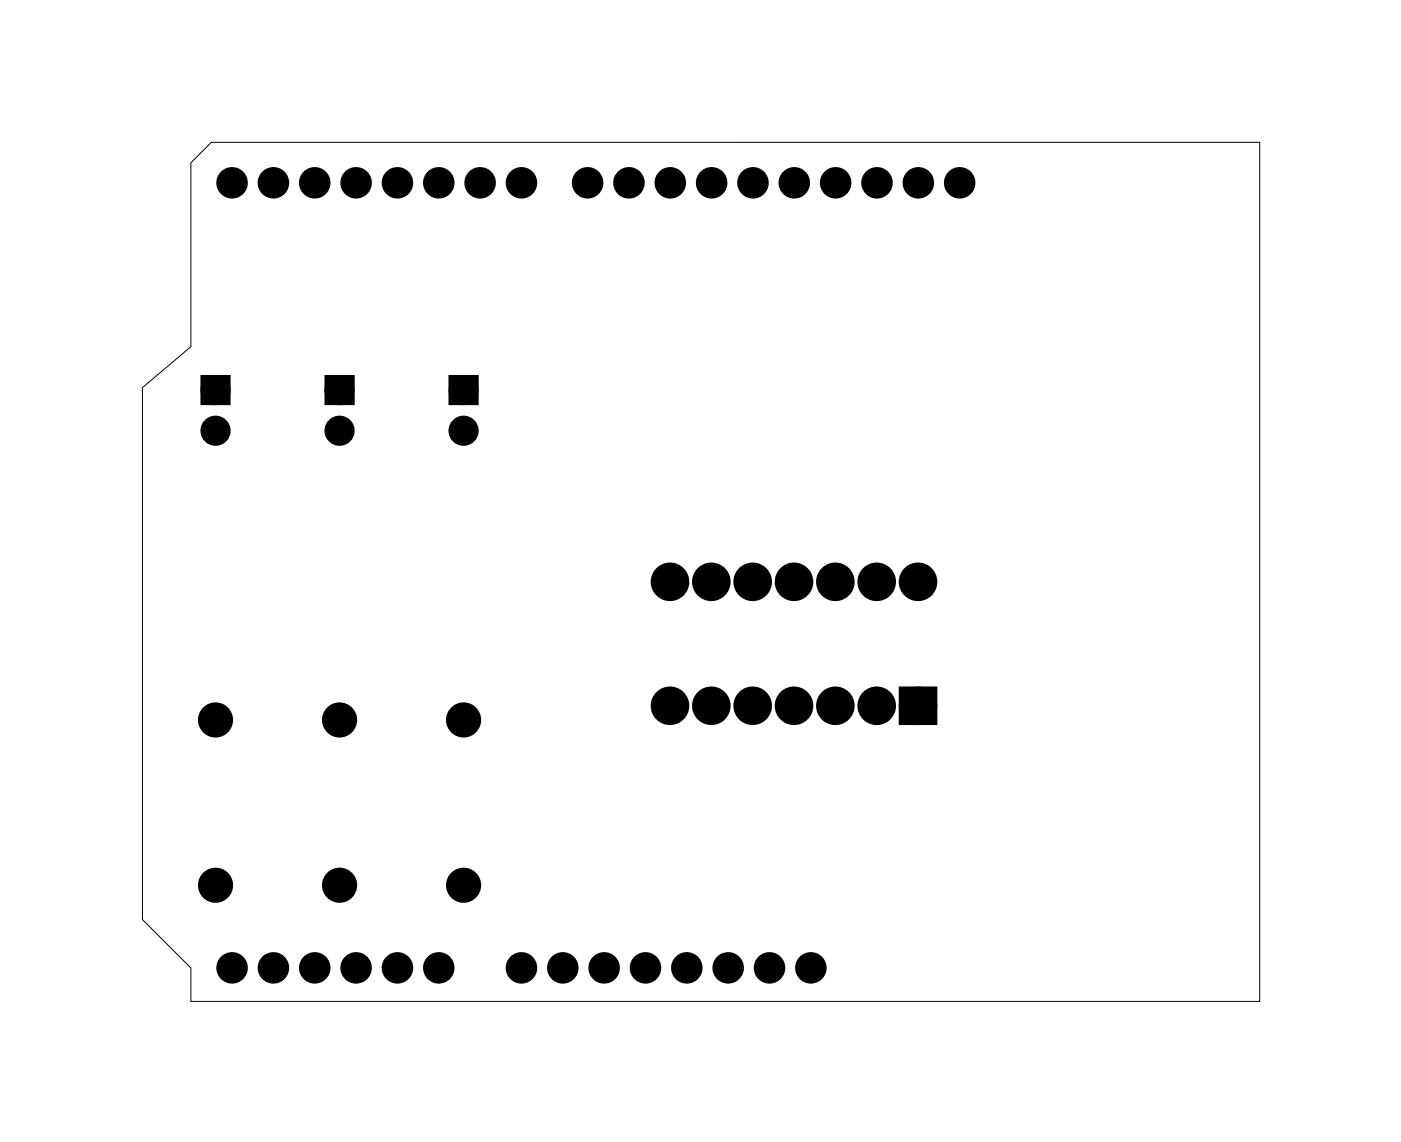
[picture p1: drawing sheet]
<svg xmlns="http://www.w3.org/2000/svg" width="86mm" height="70mm" viewBox="0 0 86 70" stroke-linecap="round" stroke-linejoin="round" font-family="sans-serif">
<path d="M11.7 10l1.3-1.3h64.4v52.9h-65.7v-2.1l-2.9-3v-32.7l2.9-2.5z" fill="none" stroke="#000" stroke-width=".06"/>
<g fill="#000">
<circle cx="14.3" cy="11.2" r=".66"/>
<circle cx="16.8" cy="11.2" r=".66"/>
<circle cx="19.3" cy="11.2" r=".66"/>
<circle cx="21.9" cy="11.2" r=".66"/>
<circle cx="24.4" cy="11.2" r=".66"/>
<circle cx="27" cy="11.2" r=".66"/>
<circle cx="29.5" cy="11.2" r=".66"/>
<circle cx="32" cy="11.2" r=".66"/>
<circle cx="36.1" cy="11.2" r=".66"/>
<circle cx="38.6" cy="11.2" r=".66"/>
<circle cx="41.2" cy="11.2" r=".66"/>
<circle cx="43.7" cy="11.2" r=".66"/>
<circle cx="46.3" cy="11.2" r=".66"/>
<circle cx="48.8" cy="11.2" r=".66"/>
<circle cx="51.3" cy="11.2" r=".66"/>
<circle cx="53.9" cy="11.2" r=".66"/>
<circle cx="56.4" cy="11.2" r=".66"/>
<circle cx="59" cy="11.2" r=".66"/>
<circle cx="13.2" cy="24" r=".6"/>
<circle cx="13.2" cy="26.5" r=".6"/>
<circle cx="20.9" cy="24" r=".6"/>
<circle cx="20.9" cy="26.5" r=".6"/>
<circle cx="28.5" cy="24" r=".6"/>
<circle cx="28.5" cy="26.5" r=".6"/>
<circle cx="41.2" cy="35.8" r=".8"/>
<circle cx="43.7" cy="35.8" r=".8"/>
<circle cx="46.2" cy="35.8" r=".8"/>
<circle cx="48.8" cy="35.8" r=".8"/>
<circle cx="51.3" cy="35.8" r=".8"/>
<circle cx="53.9" cy="35.8" r=".8"/>
<circle cx="56.4" cy="35.8" r=".8"/>
<circle cx="13.2" cy="54.4" r=".7"/>
<circle cx="13.2" cy="44.3" r=".7"/>
<circle cx="14.3" cy="59.5" r=".66"/>
<circle cx="16.8" cy="59.5" r=".66"/>
<circle cx="19.3" cy="59.5" r=".66"/>
<circle cx="20.9" cy="54.4" r=".7"/>
<circle cx="20.9" cy="44.3" r=".7"/>
<circle cx="21.9" cy="59.5" r=".66"/>
<circle cx="24.4" cy="59.5" r=".66"/>
<circle cx="27" cy="59.5" r=".66"/>
<circle cx="28.5" cy="54.4" r=".7"/>
<circle cx="28.5" cy="44.3" r=".7"/>
<circle cx="32" cy="59.5" r=".66"/>
<circle cx="34.6" cy="59.5" r=".66"/>
<circle cx="37.1" cy="59.5" r=".66"/>
<circle cx="39.7" cy="59.5" r=".66"/>
<circle cx="41.2" cy="43.4" r=".8"/>
<circle cx="42.2" cy="59.5" r=".66"/>
<circle cx="43.7" cy="43.4" r=".8"/>
<circle cx="44.7" cy="59.5" r=".66"/>
<circle cx="46.2" cy="43.4" r=".8"/>
<circle cx="47.3" cy="59.5" r=".66"/>
<circle cx="48.8" cy="43.4" r=".8"/>
<circle cx="49.8" cy="59.5" r=".66"/>
<circle cx="51.3" cy="43.4" r=".8"/>
<circle cx="53.9" cy="43.4" r=".8"/>
<circle cx="56.4" cy="43.4" r=".8"/>
</g>
<g fill="none" stroke="#000" stroke-width=".61" stroke-linecap="butt">
<circle cx="14.3" cy="11.2" r=".66"/>
<circle cx="16.8" cy="11.2" r=".66"/>
<circle cx="19.3" cy="11.2" r=".66"/>
<circle cx="21.9" cy="11.2" r=".66"/>
<circle cx="24.4" cy="11.2" r=".66"/>
<circle cx="27" cy="11.2" r=".66"/>
<circle cx="29.5" cy="11.2" r=".66"/>
<circle cx="32" cy="11.2" r=".66"/>
<circle cx="36.1" cy="11.2" r=".66"/>
<circle cx="38.6" cy="11.2" r=".66"/>
<circle cx="41.2" cy="11.2" r=".66"/>
<circle cx="43.7" cy="11.2" r=".66"/>
<circle cx="46.3" cy="11.2" r=".66"/>
<circle cx="48.8" cy="11.2" r=".66"/>
<circle cx="51.3" cy="11.2" r=".66"/>
<circle cx="53.9" cy="11.2" r=".66"/>
<circle cx="56.4" cy="11.2" r=".66"/>
<circle cx="59" cy="11.2" r=".66"/>
<circle cx="14.3" cy="59.5" r=".66"/>
<circle cx="16.8" cy="59.5" r=".66"/>
<circle cx="19.3" cy="59.5" r=".66"/>
<circle cx="21.9" cy="59.5" r=".66"/>
<circle cx="24.4" cy="59.5" r=".66"/>
<circle cx="27" cy="59.5" r=".66"/>
<circle cx="32" cy="59.5" r=".66"/>
<circle cx="34.6" cy="59.5" r=".66"/>
<circle cx="37.1" cy="59.5" r=".66"/>
<circle cx="39.7" cy="59.5" r=".66"/>
<circle cx="42.2" cy="59.5" r=".66"/>
<circle cx="44.7" cy="59.5" r=".66"/>
<circle cx="47.3" cy="59.5" r=".66"/>
<circle cx="49.8" cy="59.5" r=".66"/>
</g>
<path d="M12.6 23.4h1.2v1.2h-1.2zM20.3 23.4h1.2v1.2h-1.2zM27.9 23.4h1.2v1.2h-1.2zM55.6 42.6h1.6v1.6h-1.6z" fill="#000"/>
<g fill="none" stroke="#000" stroke-width=".76" stroke-linecap="butt">
<path d="M55.6 42.6h1.6v1.6h-1.6z"/>
<circle cx="41.2" cy="35.8" r=".8"/>
<circle cx="43.7" cy="35.8" r=".8"/>
<circle cx="46.2" cy="35.8" r=".8"/>
<circle cx="48.8" cy="35.8" r=".8"/>
<circle cx="51.3" cy="35.8" r=".8"/>
<circle cx="53.9" cy="35.8" r=".8"/>
<circle cx="56.4" cy="35.8" r=".8"/>
<circle cx="13.2" cy="54.4" r=".7"/>
<circle cx="13.2" cy="44.3" r=".7"/>
<circle cx="20.9" cy="54.4" r=".7"/>
<circle cx="20.9" cy="44.3" r=".7"/>
<circle cx="28.5" cy="54.4" r=".7"/>
<circle cx="28.5" cy="44.3" r=".7"/>
<circle cx="41.2" cy="43.4" r=".8"/>
<circle cx="43.7" cy="43.4" r=".8"/>
<circle cx="46.2" cy="43.4" r=".8"/>
<circle cx="48.8" cy="43.4" r=".8"/>
<circle cx="51.3" cy="43.4" r=".8"/>
<circle cx="53.9" cy="43.4" r=".8"/>
<circle cx="56.4" cy="43.4" r=".8"/>
</g>
<g fill="none" stroke="#000" stroke-width=".65" stroke-linecap="butt">
<path d="M12.6 23.4h1.2v1.2h-1.2zM20.3 23.4h1.2v1.2h-1.2zM27.9 23.4h1.2v1.2h-1.2z"/>
<circle cx="13.2" cy="24" r=".6"/>
<circle cx="13.2" cy="26.5" r=".6"/>
<circle cx="20.9" cy="24" r=".6"/>
<circle cx="20.9" cy="26.5" r=".6"/>
<circle cx="28.5" cy="24" r=".6"/>
<circle cx="28.5" cy="26.5" r=".6"/>
</g>
</svg>
